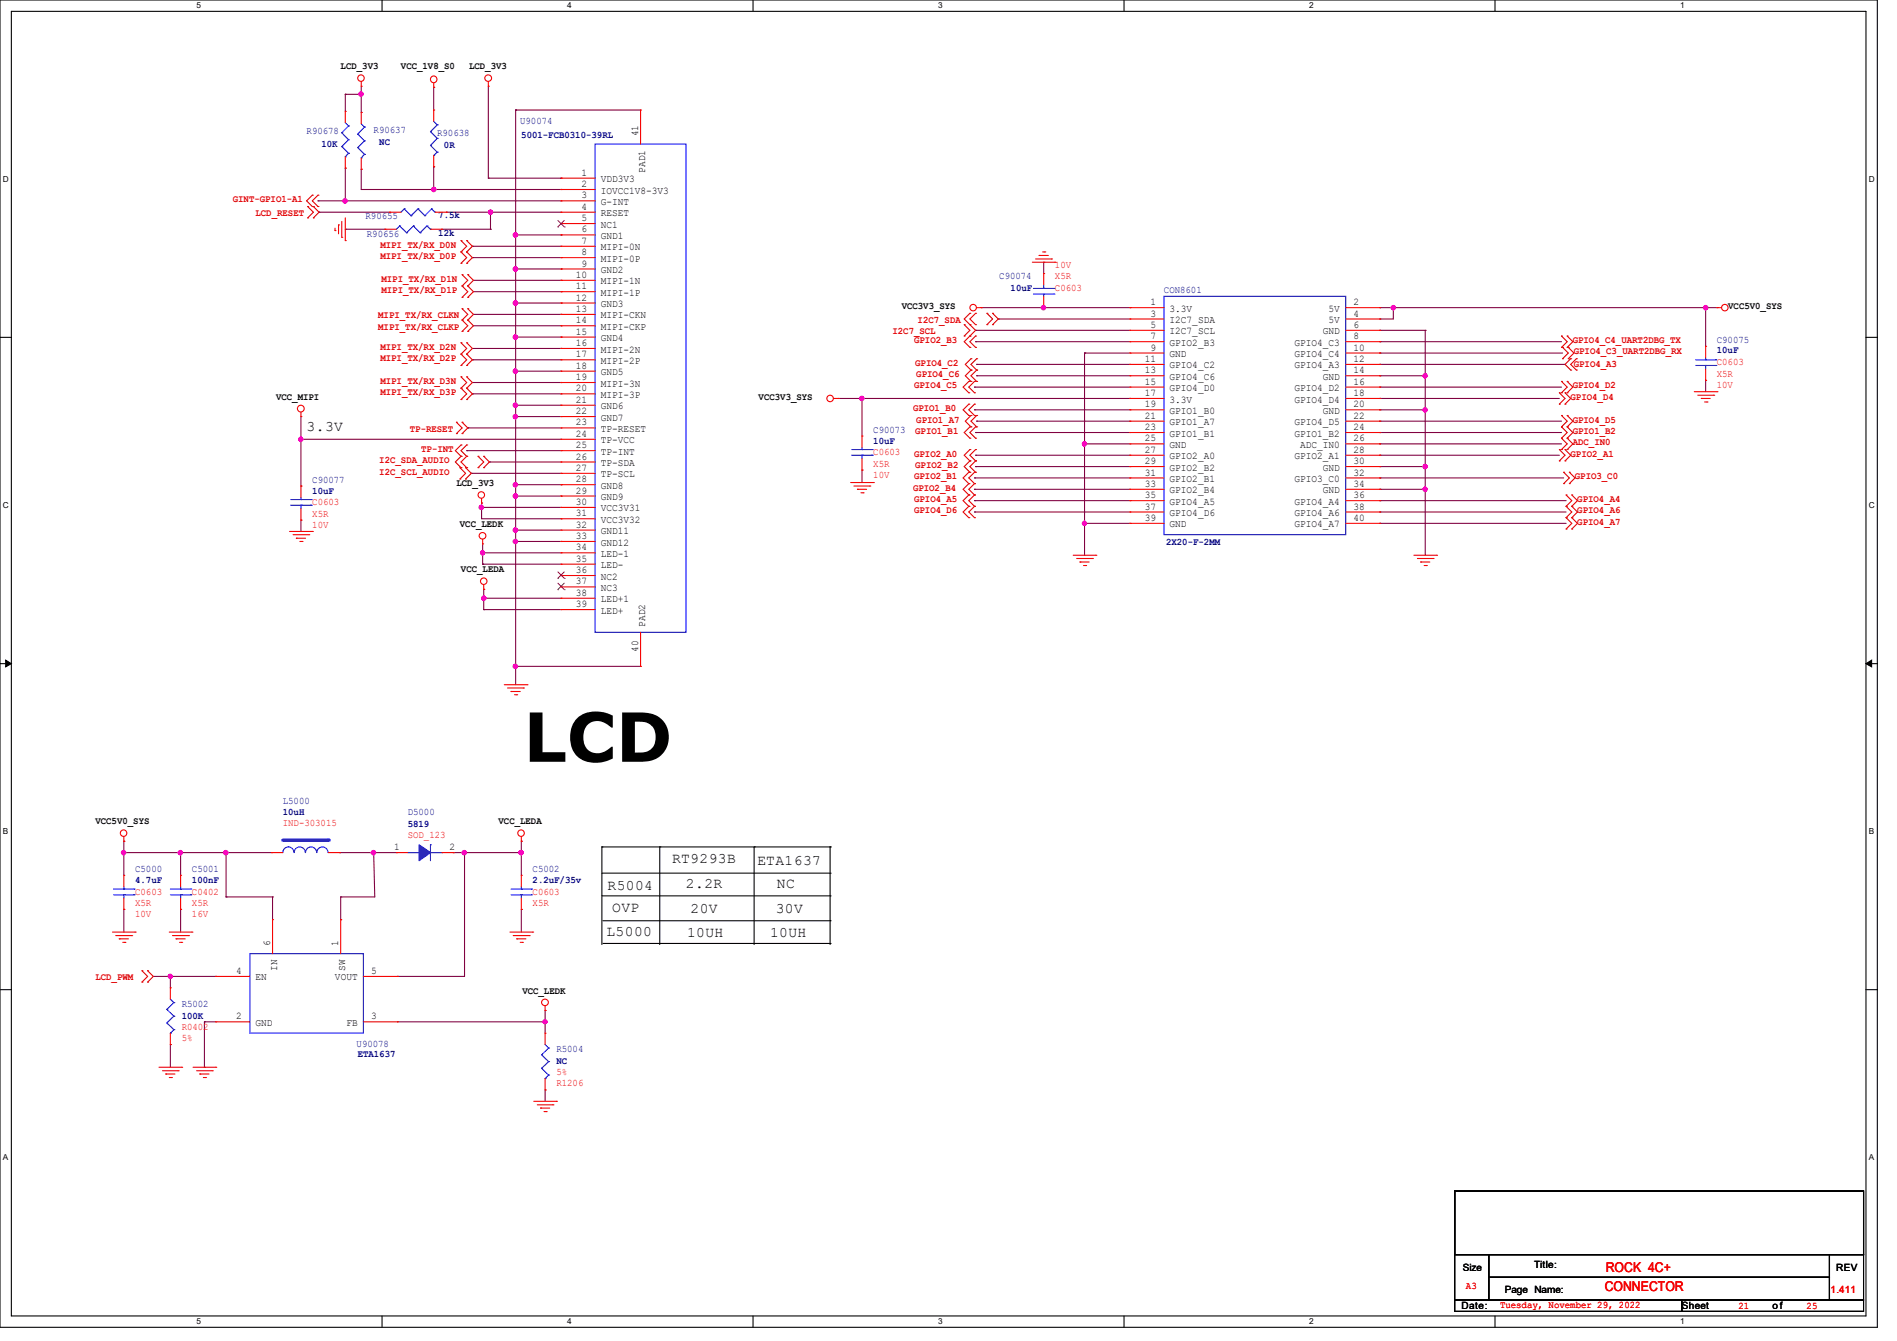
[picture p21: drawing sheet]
<svg xmlns="http://www.w3.org/2000/svg" width="297mm" height="210mm" viewBox="0 0 297 210" stroke-linecap="round" stroke-linejoin="round" font-family="sans-serif">
<defs><g id="words">
<text font-size="10.6" x="82" y="119.3">LCD</text>
<g font-size="2.3">
<text x="48" y="67.5">3.3V</text>
<text x="105.2" y="135.2">RT9293B</text>
<text x="118.6" y="135.4">ETA1637</text>
<text x="95.1" y="139.3">R5004</text>
<text x="95.8" y="142.9">OVP</text>
<text x="107.4" y="139.1">2.2R</text>
<text x="108.1" y="143">20V</text>
<text x="121.5" y="143">30V</text>
<text x="121.6" y="139.1">NC</text>
<text x="95" y="146.6">L5000</text>
<text x="107.6" y="146.8">10UH</text>
<text x="120.6" y="146.8">10UH</text>
</g>
<g font-size="2.1" fill="#f00">
<text x="251.2" y="202.1">CONNECTOR</text>
<text x="251.4" y="199.1">ROCK 4C+</text>
</g>
<g font-size="1.6">
<text x="53.3" y="10.9">LCD_3V3</text>
<text x="62.8" y="10.9">VCC_1V8_S0</text>
<text x="73.4" y="10.9">LCD_3V3</text>
<text x="99.9" y="21.4" transform="rotate(-90 99.9 21.4)">41</text>
<text x="91.1" y="27.5">1</text>
<text x="91.1" y="29.3">2</text>
<text x="94.1" y="28.5">VDD3V3</text>
<text x="101" y="27" transform="rotate(-90 101 27)">PAD1</text>
<text x="91.1" y="31.1">3</text>
<text x="91.1" y="32.9">4</text>
<text x="91.1" y="34.6">5</text>
<text x="94.1" y="30.3">IOVCC1V8-3V3</text>
<text x="94.1" y="32.1">G-INT</text>
<text x="94.1" y="33.9">RESET</text>
<text x="94.1" y="35.6">NC1</text>
<text x="91.1" y="36.4">6</text>
<text x="91.1" y="38.2">7</text>
<text x="91.1" y="40">8</text>
<text x="91.1" y="41.7">9</text>
<text x="94.1" y="37.4">GND1</text>
<text x="94.1" y="39.2">MIPI-0N</text>
<text x="94.1" y="41">MIPI-0P</text>
<text x="90.2" y="43.5">10</text>
<text x="90.2" y="45.3">11</text>
<text x="90.2" y="47.1">12</text>
<text x="94.1" y="42.8">GND2</text>
<text x="94.1" y="44.5">MIPI-1N</text>
<text x="94.1" y="46.3">MIPI-1P</text>
<text x="180.1" y="47.8">1</text>
<text x="211.9" y="47.8">2</text>
<text x="90.2" y="48.9">13</text>
<text x="90.2" y="50.6">14</text>
<text x="90.2" y="52.4">15</text>
<text x="94.1" y="48.1">GND3</text>
<text x="94.1" y="49.9">MIPI-CKN</text>
<text x="94.1" y="51.6">MIPI-CKP</text>
<text x="94.1" y="53.4">GND4</text>
<text x="141.2" y="48.4">VCC3V3_SYS</text>
<text x="180.1" y="49.6">3</text>
<text x="180.1" y="51.4">5</text>
<text x="180.1" y="53.1">7</text>
<text x="183.1" y="48.8">3.3V</text>
<text x="183.1" y="50.6">I2C7_SDA</text>
<text x="183.1" y="52.4">I2C7_SCL</text>
<text x="207.1" y="52.4">GND</text>
<text x="208" y="48.8">5V</text>
<text x="208" y="50.6">5V</text>
<text x="211.9" y="49.6">4</text>
<text x="211.9" y="51.4">6</text>
<text x="211.9" y="53.1">8</text>
<text x="270.6" y="48.4">VCC5V0_SYS</text>
<text x="90.2" y="54.2">16</text>
<text x="90.2" y="56">17</text>
<text x="90.2" y="57.7">18</text>
<text x="90.2" y="59.5">19</text>
<text x="94.1" y="55.2">MIPI-2N</text>
<text x="94.1" y="57">MIPI-2P</text>
<text x="94.1" y="58.8">GND5</text>
<text x="179.2" y="56.7">11</text>
<text x="179.2" y="58.5">13</text>
<text x="180.1" y="54.9">9</text>
<text x="183.1" y="54.1">GPIO2_B3</text>
<text x="183.1" y="55.9">GND</text>
<text x="183.1" y="57.7">GPIO4_C2</text>
<text x="183.1" y="59.5">GPIO4_C6</text>
<text x="202.7" y="54.1">GPIO4_C3</text>
<text x="202.7" y="55.9">GPIO4_C4</text>
<text x="202.7" y="57.7">GPIO4_A3</text>
<text x="207.1" y="59.5">GND</text>
<text x="211.9" y="54.9">10</text>
<text x="211.9" y="56.7">12</text>
<text x="211.9" y="58.5">14</text>
<text x="43.2" y="62.6">VCC_MIPI</text>
<text x="90.2" y="61.3">20</text>
<text x="90.2" y="63.1">21</text>
<text x="90.2" y="64.9">22</text>
<text x="94.1" y="60.5">MIPI-3N</text>
<text x="94.1" y="62.3">MIPI-3P</text>
<text x="94.1" y="64.1">GND6</text>
<text x="94.1" y="65.9">GND7</text>
<text x="118.8" y="62.6">VCC3V3_SYS</text>
<text x="179.2" y="60.2">15</text>
<text x="179.2" y="62">17</text>
<text x="179.2" y="63.8">19</text>
<text x="179.2" y="65.6">21</text>
<text x="183.1" y="61.3">GPIO4_D0</text>
<text x="183.1" y="63">3.3V</text>
<text x="183.1" y="64.8">GPIO1_B0</text>
<text x="202.7" y="61.3">GPIO4_D2</text>
<text x="202.7" y="63">GPIO4_D4</text>
<text x="207.1" y="64.8">GND</text>
<text x="211.9" y="60.2">16</text>
<text x="211.9" y="62">18</text>
<text x="211.9" y="63.8">20</text>
<text x="211.9" y="65.6">22</text>
<text x="90.2" y="66.6">23</text>
<text x="90.2" y="68.4">24</text>
<text x="90.2" y="70.2">25</text>
<text x="90.2" y="72">26</text>
<text x="94.1" y="67.6">TP-RESET</text>
<text x="94.1" y="69.4">TP-VCC</text>
<text x="94.1" y="71.2">TP-INT</text>
<text x="179.2" y="67.4">23</text>
<text x="179.2" y="69.1">25</text>
<text x="179.2" y="70.9">27</text>
<text x="183.1" y="66.6">GPIO1_A7</text>
<text x="183.1" y="68.4">GPIO1_B1</text>
<text x="183.1" y="70.1">GND</text>
<text x="183.1" y="71.9">GPIO2_A0</text>
<text x="202.7" y="66.6">GPIO4_D5</text>
<text x="202.7" y="68.4">GPIO1_B2</text>
<text x="202.7" y="71.9">GPIO2_A1</text>
<text x="203.6" y="70.1">ADC_IN0</text>
<text x="211.9" y="67.4">24</text>
<text x="211.9" y="69.1">26</text>
<text x="211.9" y="70.9">28</text>
<text x="71.5" y="76.1">LCD_3V3</text>
<text x="90.2" y="73.7">27</text>
<text x="90.2" y="75.5">28</text>
<text x="90.2" y="77.3">29</text>
<text x="94.1" y="73">TP-SDA</text>
<text x="94.1" y="74.8">TP-SCL</text>
<text x="94.1" y="76.5">GND8</text>
<text x="179.2" y="72.7">29</text>
<text x="179.2" y="74.5">31</text>
<text x="179.2" y="76.2">33</text>
<text x="183.1" y="73.7">GPIO2_B2</text>
<text x="183.1" y="75.5">GPIO2_B1</text>
<text x="183.1" y="77.3">GPIO2_B4</text>
<text x="202.7" y="75.5">GPIO3_C0</text>
<text x="207.1" y="73.7">GND</text>
<text x="207.1" y="77.3">GND</text>
<text x="211.9" y="72.7">30</text>
<text x="211.9" y="74.5">32</text>
<text x="211.9" y="76.2">34</text>
<text x="72" y="82.5">VCC_LEDK</text>
<text x="90.2" y="79.1">30</text>
<text x="90.2" y="80.9">31</text>
<text x="90.2" y="82.6">32</text>
<text x="94.1" y="78.3">GND9</text>
<text x="94.1" y="80.1">VCC3V31</text>
<text x="94.1" y="81.9">VCC3V32</text>
<text x="94.1" y="83.7">GND11</text>
<text x="179.2" y="78">35</text>
<text x="179.2" y="79.8">37</text>
<text x="179.2" y="81.6">39</text>
<text x="183.1" y="79">GPIO4_A5</text>
<text x="183.1" y="80.8">GPIO4_D6</text>
<text x="183.1" y="82.6">GND</text>
<text x="202.7" y="79">GPIO4_A4</text>
<text x="202.7" y="80.8">GPIO4_A6</text>
<text x="202.7" y="82.6">GPIO4_A7</text>
<text x="211.9" y="78">36</text>
<text x="211.9" y="79.8">38</text>
<text x="211.9" y="81.6">40</text>
<text x="72.2" y="89.6">VCC_LEDA</text>
<text x="90.2" y="84.4">33</text>
<text x="90.2" y="86.2">34</text>
<text x="90.2" y="88">35</text>
<text x="90.2" y="89.7">36</text>
<text x="94.1" y="85.4">GND12</text>
<text x="94.1" y="87.2">LED-1</text>
<text x="94.1" y="89">LED-</text>
<text x="90.2" y="91.5">37</text>
<text x="90.2" y="93.3">38</text>
<text x="90.2" y="95.1">39</text>
<text x="94.1" y="90.8">NC2</text>
<text x="94.1" y="92.5">NC3</text>
<text x="94.1" y="94.3">LED+1</text>
<text x="94.1" y="96.1">LED+</text>
<text x="101" y="98.1" transform="rotate(-90 101 98.1)">PAD2</text>
<text x="99.9" y="102" transform="rotate(-90 99.9 102)">40</text>
<text x="14.9" y="129.1">VCC5V0_SYS</text>
<text x="78.1" y="129.1">VCC_LEDA</text>
<text x="61.7" y="133.1">1</text>
<text x="70.4" y="133.1">2</text>
<text x="42.3" y="148.1" transform="rotate(-90 42.3 148.1)">6</text>
<text x="53" y="148.1" transform="rotate(-90 53 148.1)">1</text>
<text x="37" y="152.5">4</text>
<text x="40" y="153.5">EN</text>
<text x="43.4" y="152" transform="rotate(-90 43.4 152)">IN</text>
<text x="52.4" y="153.5">VOUT</text>
<text x="54.1" y="152" transform="rotate(-90 54.1 152)">SW</text>
<text x="58.1" y="152.5">5</text>
<text x="81.8" y="155.6">VCC_LEDK</text>
<text x="37" y="159.6">2</text>
<text x="40" y="160.7">GND</text>
<text x="54.2" y="160.7">FB</text>
<text x="58.1" y="159.6">3</text>
<text x="229" y="199">Size</text>
<text x="235.6" y="202.5">Page Name:</text>
<text x="240.2" y="198.6">Title:</text>
<text x="287.5" y="199">REV</text>
<text x="228.8" y="205">Date:</text>
<text x="263.3" y="205">Sheet</text>
<text x="277.5" y="205">o f</text>
</g>
<g font-size="1.6" fill="#000080">
<text x="48" y="21">R90678</text>
<text x="50.3" y="22.9">10K</text>
<text x="58.5" y="20.8">R90637</text>
<text x="59.4" y="22.8">NC</text>
<text x="68.4" y="21.3">R90638</text>
<text x="69.5" y="23.2">0R</text>
<text x="81.4" y="19.3">U90074</text>
<text x="81.6" y="21.5">5001-FCB0310-39RL</text>
<text x="57.2" y="34.3">R90655</text>
<text x="68.6" y="34.2">7.5k</text>
<text x="57.4" y="37.1">R90656</text>
<text x="68.6" y="37">12k</text>
<text x="156.5" y="43.7">C90074</text>
<text x="158.2" y="45.6">10uF</text>
<text x="182.2" y="45.8">CON8601</text>
<text x="268.8" y="53.7">C90075</text>
<text x="268.8" y="55.3">10uF</text>
<text x="136.7" y="67.7">C90073</text>
<text x="136.7" y="69.6">10uF</text>
<text x="48.9" y="75.6">C90077</text>
<text x="48.9" y="77.4">10uF</text>
<text x="182.6" y="85.4">2X20-F-2MM</text>
<text x="44.3" y="125.9">L5000</text>
<text x="44.3" y="127.7">10uH</text>
<text x="63.8" y="127.6">D5000</text>
<text x="63.8" y="129.5">5819</text>
<text x="21.2" y="136.5">C5000</text>
<text x="30.1" y="136.5">C5001</text>
<text x="83.4" y="136.5">C5002</text>
<text x="21.2" y="138.3">4.7uF</text>
<text x="30.1" y="138.3">100nF</text>
<text x="83.4" y="138.3">2.2uF/35v</text>
<text x="28.4" y="157.7">R5002</text>
<text x="28.4" y="159.5">100K</text>
<text x="55.8" y="163.9">U90078</text>
<text x="56" y="165.6">ETA1637</text>
<text x="87.1" y="164.8">R5004</text>
<text x="87.1" y="166.6">NC</text>
</g>
<g font-size="1.6" fill="#d50000">
<text x="36.4" y="31.7">GINT-GPIO1-A1</text>
<text x="40" y="33.8">LCD_RESET</text>
<text x="59.6" y="40.6">MIPI_TX/RX_D0P</text>
<text x="59.6" y="38.8">MIPI_TX/RX_D0N</text>
<text x="59.7" y="45.9">MIPI_TX/RX_D1P</text>
<text x="59.7" y="44.1">MIPI_TX/RX_D1N</text>
<text x="59.2" y="51.6">MIPI_TX/RX_CLKP</text>
<text x="59.2" y="49.8">MIPI_TX/RX_CLKN</text>
<text x="139.7" y="52.3">I2C7_SCL</text>
<text x="143.1" y="53.7">GPIO2_B3</text>
<text x="143.7" y="50.5">I2C7_SDA</text>
<text x="246.2" y="53.7">GPIO4_C4_UART2DBG_TX</text>
<text x="59.6" y="56.6">MIPI_TX/RX_D2P</text>
<text x="59.6" y="54.8">MIPI_TX/RX_D2N</text>
<text x="143.3" y="57.3">GPIO4_C2</text>
<text x="143.5" y="59.1">GPIO4_C6</text>
<text x="246.4" y="55.5">GPIO4_C3_UART2DBG_RX</text>
<text x="246.4" y="57.4">GPIO4_A3</text>
<text x="59.6" y="60.1">MIPI_TX/RX_D3N</text>
<text x="59.6" y="61.9">MIPI_TX/RX_D3P</text>
<text x="142.9" y="64.4">GPIO1_B0</text>
<text x="143.1" y="60.8">GPIO4_C5</text>
<text x="245.9" y="62.6">GPIO4_D4</text>
<text x="246.2" y="60.8">GPIO4_D2</text>
<text x="64.2" y="67.6">TP-RESET</text>
<text x="66" y="70.8">TP-INT</text>
<text x="143.1" y="71.5">GPIO2_A0</text>
<text x="143.3" y="67.9">GPIO1_B1</text>
<text x="143.5" y="66.2">GPIO1_A7</text>
<text x="245.9" y="71.5">GPIO2_A1</text>
<text x="246.2" y="66.2">GPIO4_D5</text>
<text x="246.2" y="67.9">GPIO1_B2</text>
<text x="246.2" y="69.7">ADC_IN0</text>
<text x="59.4" y="74.3">I2C_SCL_AUDIO</text>
<text x="59.4" y="72.6">I2C_SDA_AUDIO</text>
<text x="142.9" y="76.8">GPIO2_B4</text>
<text x="143.1" y="75.1">GPIO2_B1</text>
<text x="143.3" y="73.3">GPIO2_B2</text>
<text x="246.6" y="75.1">GPIO3_C0</text>
<text x="143.1" y="78.6">GPIO4_A5</text>
<text x="143.1" y="80.4">GPIO4_D6</text>
<text x="247" y="78.6">GPIO4_A4</text>
<text x="247" y="80.4">GPIO4_A6</text>
<text x="247" y="82.2">GPIO4_A7</text>
<text x="14.9" y="153.5">LCD_PWM</text>
</g>
<g font-size="1.6" fill="#f00">
<text x="165.2" y="42">10V</text>
<text x="165.2" y="45.5">C0603</text>
<text x="165.2" y="43.7">X5R</text>
<text x="268.8" y="57.2">C0603</text>
<text x="268.8" y="59">X5R</text>
<text x="268.8" y="60.8">10V</text>
<text x="136.7" y="71.3">C0603</text>
<text x="136.7" y="73.1">X5R</text>
<text x="136.7" y="74.8">10V</text>
<text x="48.9" y="79.1">C0603</text>
<text x="48.9" y="80.9">X5R</text>
<text x="48.9" y="82.7">10V</text>
<text x="44.3" y="129.4">IND-303015</text>
<text x="63.8" y="131.2">SOD_123</text>
<text x="21.2" y="140.1">C0603</text>
<text x="21.2" y="141.9">X5R</text>
<text x="21.2" y="143.6">10V</text>
<text x="30.1" y="140.1">C0402</text>
<text x="30.1" y="141.9">X5R</text>
<text x="30.1" y="143.6">16V</text>
<text x="83.4" y="140.1">C0603</text>
<text x="83.4" y="141.9">X5R</text>
<text x="28.4" y="161.2">R0402</text>
<text x="28.4" y="163">5%</text>
<text x="87.1" y="170.1">R1206</text>
<text x="87.1" y="168.4">5%</text>
<text x="229.5" y="201.8">A3</text>
<text x="286.6" y="202.5">1.411</text>
<text x="234.8" y="204.8">Tuesday, November 29, 2022</text>
<text x="272.2" y="205">21</text>
<text x="282.8" y="205">25</text>
</g>
<g font-size="1.3">
<text x="30.8" y="1.3">5</text>
<text x="88.8" y="1.3">4</text>
<text x="146.9" y="1.3">3</text>
<text x="205" y="1.3">2</text>
<text x="263.1" y="1.3">1</text>
<text x=".5" y="28.4">D</text>
<text x="292.6" y="28.4">D</text>
<text x=".5" y="79.5">C</text>
<text x="292.6" y="79.5">C</text>
<text x=".5" y="130.6">B</text>
<text x="292.6" y="130.6">B</text>
<text x=".5" y="181.7">A</text>
<text x="292.6" y="181.7">A</text>
<text x="30.8" y="207.4">5</text>
<text x="88.8" y="207.4">4</text>
<text x="146.9" y="207.4">3</text>
<text x="205" y="207.4">2</text>
<text x="263.1" y="207.4">1</text>
</g>
</g></defs>
<path d="M0 0h293.9v207.9h-293.9zM1.8 1.8h290.3v204.3h-290.3z" fill="none" stroke="#000" stroke-width=".17"/>
<g fill="#fff">
<path d="M30.8 .2h.7v1.4h-.7z"/>
<path d="M30.8 206.2h.7v1.4h-.7z"/>
</g>
<path d="M59.8 0v1.8M59.8 206.1v1.8" fill="none" stroke="#000" stroke-width=".17"/>
<g fill="#fff">
<path d="M88.8 .2h.7v1.4h-.7z"/>
<path d="M88.8 206.2h.7v1.4h-.7z"/>
</g>
<path d="M117.9 0v1.8M117.9 206.1v1.8" fill="none" stroke="#000" stroke-width=".17"/>
<g fill="#fff">
<path d="M146.9 .2h.7v1.4h-.7z"/>
<path d="M146.9 206.2h.7v1.4h-.7z"/>
</g>
<path d="M176 0v1.8M176 206.1v1.8" fill="none" stroke="#000" stroke-width=".17"/>
<g fill="#fff">
<path d="M205 .2h.7v1.4h-.7z"/>
<path d="M205 206.2h.7v1.4h-.7z"/>
</g>
<path d="M234.1 0v1.8M234.1 206.1v1.8" fill="none" stroke="#000" stroke-width=".17"/>
<g fill="#fff">
<path d="M263.1 .2h.6v1.4h-.6z"/>
<path d="M263.1 206.2h.6v1.4h-.6z"/>
<path d="M.5 27.3h.9v1.4h-.9z"/>
<path d="M292.6 27.3h.9v1.4h-.9z"/>
<path d="M.5 78.4h.9v1.4h-.9z"/>
<path d="M292.6 78.4h.9v1.4h-.9z"/>
</g>
<path d="M0 52.8h1.8M292.1 52.8h1.8" fill="none" stroke="#000" stroke-width=".17"/>
<g fill="#fff">
<path d="M.5 129.5h.8v1.4h-.8z"/>
<path d="M292.6 129.5h.8v1.4h-.8z"/>
</g>
<path d="M0 103.9h1.8M292.1 103.9h1.8" fill="none" stroke="#000" stroke-width=".17"/>
<path d="M.9 103.4l.9 .5-.9 .5zM292.1 103.9l.9-.5v1z" fill="#000" stroke="#000" stroke-width=".16"/>
<g fill="#fff">
<path d="M.5 180.5h.8v1.4h-.8z"/>
<path d="M292.6 180.5h.8v1.4h-.8z"/>
</g>
<g fill="none" stroke="#000" stroke-width=".17">
<path d="M94.2 132.6h.1M94.2 132.6h35.8M94.2 132.6v15.3M94.2 136.7h35.8M103.3 132.6h.1M103.3 132.6v15.3M118.1 132.6h.1M118.1 132.6v15.3M130 132.6h.1M130 136.7h.1M130 132.6v15.3M0 155h1.8"/>
<path d="M94.2 140.3h35.8M94.4 144.2h35.6M94.4 147.7h35.6M130 140.3h.1M130 144.2h.1M130 147.7h.1M292.1 155h1.8M227.8 186.5h64v10h-64zM227.8 196.5h5.3v7.1h-5.3zM233.1 196.5h53.3v3.5h-53.3zM286.4 196.5h5.4v7.1h-5.4zM227.8 203.6h35.5v1.8h-35.5z"/>
<path d="M233.1 200h53.3v3.6h-53.3zM263.3 203.6h28.5v1.8h-28.5z"/>
</g>
<g fill="none" stroke="#800040" stroke-width=".17">
<path d="M54.1 14.8h.1M54.1 14.8v2.6M54.1 14.8h2.5M56.6 14.8h.1M56.6 17.6h.1M56.6 13.5v4.1M67.9 13.7h.1M67.9 13.7v3.5M76.5 13.5v14.4M80.7 17.2h.1M80.7 17.2h19.6M80.7 17.2v90"/>
<path d="M49.8 31.5h.1M49.8 31.5h38M50 33.2h.1M50 33.2h11M54.1 35.9h.1M54.1 31.5h.1M54.1 26.3h.1M54.1 35.9h6.2M54.1 26.3v5.2M56.6 26.5h.1M56.6 26.5v3.2h31.2M67.9 29.7h.1"/>
<path d="M67.9 26.1h.1M67.9 26.1v3.6M69.2 35.9h7.6M69.9 33.2h.1M69.9 33.2h17.9M74 38.6h.1M74 38.6h13.8M76.5 27.9h.1M76.5 27.9h11.3M76.8 35.9h.1M76.8 33.2h.1M76.8 33.2v2.7"/>
<path d="M80.7 36.8h.1M80.7 36.8h7.1M87.8 27.9h.1M87.8 36.8h.1M87.8 29.7h.1M74 40.3h.1M74 56.3h.1M74 40.3h13.8M74 56.3h13.8M74 54.6h13.8M74 59.9h13.8M74.1 49.2h13.7"/>
<path d="M74.1 51h13.7M74.1 45.7h13.7M74.1 43.9h13.7M80.7 58.1h.1M80.7 52.8h.1M80.7 47.5h.1M80.7 42.1h.1M80.7 58.1h7.1M80.7 52.8h7.1M80.7 47.5h7.1M80.7 42.1h7.1M87.8 49.2h.1"/>
<path d="M87.8 51h.1M87.8 45.7h.1M87.8 43.9h.1M87.8 54.6h.1M87.8 59.9h.1M87.8 52.8h.1M87.8 47.5h.1M87.8 42.1h.1M152.7 53.5h.1M152.7 51.7h.1M152.7 51.7h24.2M152.7 53.5h24.2"/>
<path d="M152.9 58.8h.1M152.9 57.1h.1M152.9 58.8h24M152.9 57.1h24M153.6 48.2h.1M153.6 48.2h23.3M156.3 50h.1M156.3 50h20.6M163.4 41.1h.1M163.4 41.1v1.7M169.8 55.3h.1M169.8 55.3h7.1"/>
<path d="M169.8 55.3v31.7M176.9 48.2h.1M216 51.7h.1M216 58.8h.1M216 53.5h.1M216 55.3h.1M216 57.1h.1M216 48.2h.1M216 50h.1M216 55.3h28.6M216 58.8h7.1M216 51.7h7.1"/>
<path d="M216 53.5h28.5M216 57.1h29M216 48.2h52.8M218.1 48.2h.1M218.1 48.2v1.8h-2.1M223.1 51.7h.1M223.1 58.8h.1M223.1 51.7v35.3M267 59.6h.1M267 48.2h.1M267 48.2v6M267 59.6v1.7"/>
<path d="M47.1 68.8h.1M47.1 76.1h.1M47.1 65.2v10.9M47.1 68.8h40.7M73.1 70.6h.1M73.1 70.6h14.7M73.2 67h.1M73.2 67h14.6M73.8 74.1h.1M73.8 74.1h14M74 61.7h.1M74 61.7h13.8"/>
<path d="M75.4 79.5h.1M75.4 78.8h.1M75.4 79.5h12.4M75.4 78.8v2.4h12.4M76.6 72.3h.1M76.6 72.3h11.2M80.7 75.9h.1M80.7 77.7h.1M80.7 63.5h.1M80.7 65.2h.1M80.7 75.9h7.1M80.7 77.7h7.1"/>
<path d="M80.7 63.5h7.1M80.7 65.2h7.1M87.8 75.9h.1M87.8 77.7h.1M131.2 62.4h45.7M135 73.6h.1M135 62.4h.1M135 62.4v5.9M135 73.6v2M152.6 60.6h.1M152.6 64.2h.1M152.6 74.8h.1"/>
<path d="M152.6 76.6h.1M152.6 78.4h.1M152.6 60.6h24.3M152.6 64.2h24.3M152.6 74.8h24.3M152.6 76.6h24.3M152.6 78.4h24.3M152.7 67.7h.1M152.7 71.3h.1M152.7 73.1h.1M152.7 67.7h24.2M152.7 71.3h24.2"/>
<path d="M152.7 73.1h24.2M152.9 66h.1M152.9 66h24M169.8 69.5h.1M169.8 69.5h7.1M176.9 62.4h.1M216 76.6h.1M216 73.1h.1M216 64.2h.1M216 60.6h.1M216 62.4h.1M216 66h.1"/>
<path d="M216 67.7h.1M216 69.5h.1M216 71.3h.1M216 74.8h.1M216 78.4h.1M216 69.5h28.5M216 60.6h28.5M216 64.2h7.1M216 66h28.5M216 67.7h28.5M216 71.3h28.1M216 73.1h7.1"/>
<path d="M216 74.8h28.8M216 76.6h7.1M216 62.4h28.1M216 78.4h29.2M223.1 76.6h.1M223.1 73.1h.1M223.1 64.2h.1M47.1 81.4h.1M47.1 81.4v1.8M75.6 86.6h.1M75.6 88.3h.1M75.6 85.2v3.1"/>
<path d="M75.6 86.6h12.2M75.6 88.3h12.2M75.7 92.3h.1M75.7 95.5h.1M75.7 93.7h.1M75.7 92.3v3.2M75.7 93.7h12.1M75.7 95.5h12.1M80.7 83h.1M80.7 84.8h.1M80.7 83h7.1M80.7 84.8h7.1"/>
<path d="M87.8 81.2h.1M87.8 84.8h.1M152.6 80.2h.1M152.6 80.2h24.3M169.8 82h.1M169.8 82h7.1M216 80.2h.1M216 82h.1M216 82h29.2M216 80.2h29.2M80.7 104.4h.1M80.7 104.4h19.6"/>
<path d="M19.4 133.5h.1M19.4 131.7h.1M19.4 131.7v5.4M19.4 133.5h23.1M28.3 133.5h.1M28.3 133.5v3.6M35.4 133.5h.1M35.4 133.5v7M53.2 133.5h.1M53.2 133.5h8.9M58.5 133.5h.1M58.5 133.5l.2 7h-5.4"/>
<path d="M71 133.5h.1M71 133.5h10.6M72.7 133.5h.1M72.7 133.5v19.4h-10.5M81.6 133.5h.1M81.6 131.7h.1M81.6 131.7v5.4M19.4 142.4h.1M19.4 142.4v3.6M24 152.9h9.8M26.7 152.9h.1M26.7 152.9v1.8"/>
<path d="M28.3 142.4h.1M28.3 142.4v3.6M33.8 152.9h.1M35.4 140.5h.1M35.4 140.5h7.3M42.7 140.5h.1M42.7 140.5v3.5M53.3 140.5h.1M53.3 144h.1M53.3 140.5v3.5M62.2 152.9h.1M81.6 142.4h.1"/>
<path d="M81.6 142.4v3.6M85.3 158.2h.1M85.3 158.2v3.6M26.7 163.6h.1M26.7 163.6v3.5M32 167.1h.1M32 160h.1M32 160h1.8M32 160v7.1M62.2 160h23.1M85.3 160h.1M85.3 170.7h.1"/>
<path d="M85.3 170.7v1.8"/>
</g>
<g fill="#f0f" stroke="#f0f" stroke-width=".17">
<circle cx="169.8" cy="82" r=".33"/>
<circle cx="169.8" cy="69.5" r=".33"/>
<circle cx="223.1" cy="58.8" r=".33"/>
<circle cx="223.1" cy="76.6" r=".33"/>
<circle cx="223.1" cy="73.1" r=".33"/>
<circle cx="223.1" cy="64.2" r=".33"/>
<circle cx="80.7" cy="36.8" r=".34"/>
<circle cx="80.7" cy="104.4" r=".34"/>
<circle cx="80.7" cy="84.8" r=".34"/>
<circle cx="80.7" cy="83" r=".34"/>
<circle cx="80.7" cy="77.7" r=".34"/>
<circle cx="80.7" cy="63.5" r=".34"/>
<circle cx="80.7" cy="58.1" r=".34"/>
<circle cx="80.7" cy="52.8" r=".34"/>
<circle cx="80.7" cy="47.5" r=".34"/>
<circle cx="80.7" cy="42.1" r=".34"/>
<circle cx="28.2" cy="133.5" r=".34"/>
<circle cx="19.3" cy="133.5" r=".34"/>
<circle cx="85.3" cy="160" r=".32"/>
<circle cx="58.5" cy="133.5" r=".34"/>
<circle cx="81.6" cy="133.5" r=".34"/>
<circle cx="72.7" cy="133.5" r=".34"/>
<circle cx="35.3" cy="133.5" r=".34"/>
<circle cx="26.6" cy="152.9" r=".32"/>
<circle cx="218.1" cy="48.2" r=".34"/>
<circle cx="76.8" cy="33.2" r=".34"/>
<circle cx="54" cy="31.5" r=".34"/>
<circle cx="267" cy="48.2" r=".34"/>
<circle cx="163.4" cy="48.2" r=".34"/>
<circle cx="134.9" cy="62.4" r=".34"/>
<circle cx="56.5" cy="14.7" r=".34"/>
<circle cx="67.9" cy="29.7" r=".34"/>
<circle cx="47.1" cy="68.8" r=".33"/>
<circle cx="75.4" cy="79.5" r=".34"/>
<circle cx="80.7" cy="65.2" r=".34"/>
<circle cx="80.7" cy="75.9" r=".34"/>
<circle cx="75.7" cy="93.7" r=".34"/>
<circle cx="75.5" cy="86.6" r=".33"/>
</g>
<g fill="none" stroke="#f00" stroke-width=".17">
<path d="M56.6 13.5h.1M56.6 12.8v.7M67.9 13.7h.1M67.9 17.2h.1M67.9 13v.7M67.9 17.2v1.8M76.5 13.5h.1M76.5 12.8v.7M52.5 36.1h.1M52.5 35.7v.4M53 35.2h.1M53 35.2v1.4"/>
<path d="M53.5 37.2h.1M53.5 34.7v2.5M54.1 37.7h.1M54.1 34.1v3.6M61 33.2h.1M61 33.2h1.8M67.9 26.1h.1M67.9 24.3v1.8M68.1 33.2h1.8M69.9 33.2h.1M163.2 39.5h.4M163.6 39.5h.1"/>
<path d="M152.9 48.2h.7M153.6 48.2h.1M161.6 41.1h3.6M162.1 40.6h2.5M162.7 40h.1M162.7 40h1.4M163.4 48.2h.1M163.4 42.8h.1M163.4 42.8v1.8M163.4 46.4v1.8M164.6 40.6h.1M165.2 41.1h.1"/>
<path d="M176.9 48.2h.1M176.9 50h.1M176.9 51.7h.1M176.9 53.5h.1M176.9 55.3h.1M176.9 57.1h.1M176.9 58.8h.1M176.9 48.2h5.3M176.9 50h5.3M176.9 51.7h5.3M176.9 53.5h5.3M176.9 55.3h5.3"/>
<path d="M176.9 57.1h5.3M176.9 58.8h5.3M210.7 48.2h5.3M210.7 50h5.3M210.7 51.7h5.3M210.7 53.5h5.3M210.7 55.3h5.3M210.7 57.1h5.3M210.7 58.8h5.3M216 48.2h.1M216 50h.1M216 51.7h.1"/>
<path d="M216 53.5h.1M216 55.3h.1M216 57.1h.1M216 58.8h.1M268.8 48.2h.1M268.8 48.2h.7M47.1 65.2h.1M47.1 64.6v.6M75.4 78.8h.1M75.4 78.1v.7M130.5 62.4h.7M131.2 62.4h.1"/>
<path d="M133.2 75.6h3.5M133.7 76.1h2.5M134.2 76.6h.1M134.2 76.6h1.5M134.8 77.2h.3M135 68.3h.1M135 73.6h.1M135 68.3v1.8M135 71.8v1.8M135.1 77.2h.1M136.2 76.1h.1M136.7 75.6h.1"/>
<path d="M176.9 60.6h.1M176.9 62.4h.1M176.9 64.2h.1M176.9 66h.1M176.9 67.7h.1M176.9 69.5h.1M176.9 71.3h.1M176.9 73.1h.1M176.9 74.8h.1M176.9 76.6h.1M176.9 78.4h.1M176.9 76.6h5.3"/>
<path d="M176.9 62.4h5.3M176.9 60.6h5.3M176.9 64.2h5.3M176.9 66h5.3M176.9 67.7h5.3M176.9 69.5h5.3M176.9 71.3h5.3M176.9 73.1h5.3M176.9 74.8h5.3M176.9 78.4h5.3M210.7 76.6h5.3M210.7 62.4h5.3"/>
<path d="M210.7 60.6h5.3M210.7 64.2h5.3M210.7 66h5.3M210.7 67.7h5.3M210.7 69.5h5.3M210.7 71.3h5.3M210.7 73.1h5.3M210.7 74.8h5.3M210.7 78.4h5.3M216 60.6h.1M216 62.4h.1M216 64.2h.1"/>
<path d="M216 66h.1M216 67.7h.1M216 69.5h.1M216 71.3h.1M216 73.1h.1M216 74.8h.1M216 76.6h.1M216 78.4h.1M265.3 61.3h3.5M265.8 61.9h2.5M266.4 62.4h.1M266.4 62.4h1.4"/>
<path d="M266.9 62.9h.4M267.3 62.9h.1M268.3 61.9h.1M268.8 61.3h.1M45.3 83.2h3.6M45.9 83.7h2.4M46.4 84.3h.1M46.4 84.3h1.4M46.9 84.8h.4M47.3 84.8h.1M48.3 83.7h.1M48.9 83.2h.1"/>
<path d="M75.6 85.2h.1M75.6 84.5v.7M75.7 92.3h.1M75.7 91.6v.7M168 87h3.6M168.6 87.5h2.4M169.1 88h.1M169.1 88h1.4M169.6 88.6h.4M170 88.6h.1M171 87.5h.1M171.6 87h.1"/>
<path d="M176.9 80.2h.1M176.9 82h.1M176.9 80.2h5.3M176.9 82h5.3M210.7 80.2h5.3M210.7 82h5.3M216 80.2h.1M216 82h.1M221.4 87h3.5M221.9 87.5h2.5M222.4 88h.1M222.4 88h1.5"/>
<path d="M223 88.6h.3M223.3 88.6h.1M224.4 87.5h.1M224.9 87h.1M79 107.2h3.5M79.5 107.7h2.5M80 108.3h.1M80 108.3h1.4M80.6 108.8h.3M80.9 108.8h.1M82 107.7h.1M82.5 107.2h.1"/>
<path d="M19.4 131.7h.1M19.4 131v.7M81.6 131.7h.1M81.6 131v.7M17.6 146h3.6M18.1 146.5h2.5M18.7 147h.1M18.7 147h1.4M19.2 147.6h.4M19.6 147.6h.1M20.6 146.5h.1M21.2 146h.1"/>
<path d="M26.5 146h3.6M27 146.5h2.5M27.6 147h.1M27.6 147h1.4M28.1 147.6h.3M28.4 147.6h.1M29.5 146.5h.1M30.1 146h.1M33.8 152.9h.1M33.8 152.9h5.3M42.7 144h.1M42.7 144v5.4"/>
<path d="M53.3 144h.1M53.3 144v5.4M56.9 152.9h5.3M62.2 152.9h.1M79.8 146h3.6M80.3 146.5h2.5M80.9 147h.1M80.9 147h1.4M81.4 147.6h.4M81.8 147.6h.1M82.8 146.5h.1M83.4 146h.1"/>
<path d="M85.3 158.2h.1M85.3 157.5v.7M24.9 167.1h3.5M25.4 167.7h2.5M26 168.2h.1M26 168.2h1.4M26.5 168.7h.3M26.8 168.7h.1M27.9 167.7h.1M28.4 167.1h.1M30.2 167.1h3.6M30.8 167.7h2.4"/>
<path d="M31.3 168.2h.1M31.3 168.2h1.4M31.8 168.7h.4M32.2 168.7h.1M33.2 167.7h.1M33.8 167.1h.1M33.8 160h.1M33.8 160h5.3M56.9 160h5.3M62.2 160h.1M83.6 172.5h3.5M84.1 173h2.5"/>
<path d="M84.6 173.5h.1M84.6 173.5h1.5M85.2 174.1h.3M85.3 161.8h.1M85.3 170.7h.1M85.3 161.8v1.8M85.3 168.9v1.8M85.5 174.1h.1M86.6 173h.1M87.1 172.5h.1"/>
<circle cx="56.5" cy="12.2" r=".51"/>
<circle cx="67.9" cy="12.4" r=".52"/>
<circle cx="76.4" cy="12.2" r=".52"/>
<circle cx="152.4" cy="48.2" r=".51"/>
<circle cx="270" cy="48.2" r=".51"/>
<circle cx="47.1" cy="64" r=".53"/>
<circle cx="75.4" cy="77.5" r=".51"/>
<circle cx="130" cy="62.4" r=".51"/>
<circle cx="75.6" cy="83.9" r=".52"/>
<circle cx="75.7" cy="91" r=".51"/>
<circle cx="19.3" cy="130.5" r=".51"/>
<circle cx="81.6" cy="130.5" r=".51"/>
<circle cx="85.3" cy="157" r=".52"/>
</g>
<g fill="none" stroke="#d50000" stroke-width=".17">
<path d="M48.2 34.1h.1M48.2 32.3h.1M48.2 32.3l.9 .9-.9 .9M48.9 30.6h.1M48.9 32.3h.1M48.9 30.6l-.9 .9 .9 .8M49.1 32.3h.1M49.1 34.1h.1M49.1 32.3l.9 .9-.9 .9M49.8 30.6h.1M49.8 32.3h.1M49.8 30.6l-.9 .9 .9 .8"/>
<path d="M72.2 39.5h.1M72.2 37.7h.1M72.2 39.5l.9 .8-.9 .9M72.2 37.7l.9 .9-.9 .9M73.1 39.5h.1M73.1 37.7h.1M73.1 39.5l.9 .8-.9 .9M73.1 37.7l.9 .9-.9 .9M72.2 59h.1M72.2 57.2h.1M72.2 55.5h.1M72.2 53.7h.1"/>
<path d="M72.2 41.2h.1M72.2 59l.9 .9-.9 .9M72.2 55.5l.9 .8-.9 .9M72.2 53.7l.9 .9-.9 .9M72.3 51.9h.1M72.3 50.1h.1M72.3 48.3h.1M72.3 46.6h.1M72.3 44.8h.1M72.3 43h.1M72.3 50.1l.9 .9-.9 .9M72.3 48.3l.9 .9-.9 .9"/>
<path d="M72.3 44.8l.9 .9-.9 .9M72.3 43l.9 .9-.9 .9M73.1 59h.1M73.1 55.5h.1M73.1 57.2h.1M73.1 53.7h.1M73.1 41.2h.1M73.1 59l.9 .9-.9 .9M73.1 55.5l.9 .8-.9 .9M73.1 53.7l.9 .9-.9 .9M73.2 50.1h.1M73.2 51.9h.1"/>
<path d="M73.2 48.3h.1M73.2 44.8h.1M73.2 46.6h.1M73.2 43h.1M73.2 50.1l.9 .9-.9 .9M73.2 48.3l.9 .9-.9 .9M73.2 44.8l.9 .9-.9 .9M73.2 43l.9 .9-.9 .9M151 52.6h.1M151 50.8h.1M151 50.8l.8 .9-.8 .9M151.7 59.7h.1"/>
<path d="M151.7 59.7l-.9 .9 .9 .9M151.8 54.4h.1M151.8 52.6h.1M151.8 50.8h.1M151.8 49.1h.1M151.8 49.1l-.8 .9 1.7 1.7-1.7 1.8 .8 .9M152 58h.1M152 56.2h.1M152 59.7h.1M152 56.2l-.9 .9 .9 .9M152 58l-.9 .8 .9 .9M152.6 59.7h.1"/>
<path d="M152.6 59.7l-.9 .9 .9 .9M152.7 54.4h.1M152.7 52.6h.1M152.7 50.8h.1M152.7 49.1h.1M152.7 52.6l-.9 .9 .9 .9M152.7 49.1l-.9 .9 .9 .8M152.9 58h.1M152.9 56.2h.1M152.9 59.7h.1M152.9 56.2l-.9 .9 .9 .9M152.9 58l-.9 .8 .9 .9"/>
<path d="M154.5 50.8h.1M154.5 49.1h.1M154.5 49.1l.9 .9-.9 .8M155.4 49.1h.1M155.4 50.8h.1M155.4 49.1l.9 .9-.9 .8M244.5 54.4h.1M244.5 52.6h.1M244.5 59.7h.1M244.5 52.6l.9 .9-.9 .9M244.5 59.7l.9 .9-.9 .9M244.6 56.2h.1"/>
<path d="M244.6 54.4h.1M244.6 54.4l.9 .9-.9 .9M245.4 54.4h.1M245.4 52.6h.1M245.4 59.7h.1M245.4 52.6l.9 .9-.9 .9M245.4 59.7l.9 .9-.9 .9M245.5 56.2h.1M245.5 54.4h.1M245.5 54.4l.9 .9-.9 .9M245.9 56.2h.1M245.9 58h.1"/>
<path d="M245.9 56.2l-.9 .9 .9 .9M246.8 58h.1M246.8 56.2h.1M246.8 56.2l-.9 .9 .9 .9M71.5 67.9h.1M71.5 66.1h.1M71.5 66.1l.8 .9-.8 .9M72 75h.1M72 73.2h.1M72 73.2l.9 .9-.9 .9M72.2 71.5h.1M72.2 69.7h.1"/>
<path d="M72.2 60.8h.1M72.2 62.6h.1M72.2 73.2h.1M72.2 69.7l-.9 .9 .9 .9M72.2 60.8l.9 .9-.9 .9M72.2 71.5l-.9 .8 .9 .9M72.3 66.1h.1M72.3 67.9h.1M72.3 66.1l.9 .9-.9 .9M72.9 73.2h.1M72.9 75h.1M72.9 73.2l.9 .9-.9 .9"/>
<path d="M73.1 71.5h.1M73.1 69.7h.1M73.1 60.8h.1M73.1 62.6h.1M73.1 73.2h.1M73.1 69.7l-.9 .9 .9 .9M73.1 60.8l.9 .9-.9 .9M73.1 71.5l-.9 .8 .9 .9M74.8 73.2h.1M74.8 71.5h.1M74.8 71.5l.9 .8-.9 .9M75.7 71.5h.1"/>
<path d="M75.7 73.2h.1M75.7 71.5l.9 .8-.9 .9M151.7 61.5h.1M151.7 65.1h.1M151.7 63.3h.1M151.7 75.7h.1M151.7 74h.1M151.7 77.5h.1M151.7 79.3h.1M151.7 63.3l-.9 .9 .9 .9M151.7 74l-.9 .8 .9 .9M151.7 75.7l-.9 .9 .9 .9"/>
<path d="M151.7 77.5l-.9 .9 .9 .9M151.7 79.3l-.9 .9 .9 .9M151.8 68.6h.1M151.8 66.8h.1M151.8 72.2h.1M151.8 70.4h.1M151.8 74h.1M151.8 66.8l-.8 .9 .8 .9M151.8 70.4l-.8 .9 .8 .9M151.8 72.2l-.8 .9 .8 .9M152 66.8h.1M152 65.1h.1"/>
<path d="M152 65.1l-.9 .9 .9 .8M152.6 61.5h.1M152.6 65.1h.1M152.6 63.3h.1M152.6 75.7h.1M152.6 74h.1M152.6 77.5h.1M152.6 79.3h.1M152.6 63.3l-.9 .9 .9 .9M152.6 74l-.9 .8 .9 .9M152.6 75.7l-.9 .9 .9 .9M152.6 77.5l-.9 .9 .9 .9"/>
<path d="M152.6 79.3l-.9 .9 .9 .9M152.7 68.6h.1M152.7 66.8h.1M152.7 72.2h.1M152.7 70.4h.1M152.7 74h.1M152.7 66.8l-.9 .9 .9 .9M152.7 70.4l-.9 .9 .9 .9M152.7 72.2l-.9 .9 .9 .9M152.9 66.8h.1M152.9 65.1h.1M152.9 65.1l-.9 .9 .9 .8"/>
<path d="M244.1 63.3h.1M244.1 61.5h.1M244.1 72.2h.1M244.1 70.4h.1M244.1 61.5l.9 .9-.9 .9M244.1 70.4l.9 .9-.9 .9M244.5 61.5h.1M244.5 66.8h.1M244.5 65.1h.1M244.5 68.6h.1M244.5 70.4h.1M244.5 65.1l.9 .9-.9 .8"/>
<path d="M244.5 66.8l.9 .9-.9 .9M244.5 68.6l.9 .9-.9 .9M244.8 75.7h.1M244.8 74h.1M244.8 74l.9 .8-.9 .9M245 63.3h.1M245 61.5h.1M245 72.2h.1M245 70.4h.1M245 61.5l.9 .9-.9 .9M245 70.4l.9 .9-.9 .9M245.2 79.3h.1"/>
<path d="M245.2 77.5h.1M245.2 77.5l.9 .9-.9 .9M245.2 79.3l.9 .9-.9 .9M245.4 61.5h.1M245.4 66.8h.1M245.4 65.1h.1M245.4 68.6h.1M245.4 70.4h.1M245.4 65.1l.9 .9-.9 .8M245.4 66.8l.9 .9-.9 .9M245.4 68.6l.9 .9-.9 .9M245.7 75.7h.1"/>
<path d="M245.7 74h.1M245.7 74l.9 .8-.9 .9M246.1 79.3h.1M246.1 77.5h.1M246.1 77.5l.9 .9-.9 .9M246.1 79.3l.9 .9-.9 .9M151.7 81.1h.1M152.6 81.1h.1M245.2 81.1h.1M245.2 82.8h.1M245.2 81.1l.9 .9-.9 .8M246.1 81.1h.1"/>
<path d="M246.1 82.8h.1M246.1 81.1l.9 .9-.9 .8M22.2 153.8h.1M22.2 152h.1M22.2 152l.9 .9-.9 .9M23.1 152h.1M23.1 153.8h.1M23.1 152l.9 .9-.9 .9"/>
</g>
<g fill="none" stroke="#00f" stroke-width=".17">
<path d="M67.9 19l.6 .6M68.5 19.6h.1M68.5 19.6l-1.1 1M63.3 32.7h.1M63.3 32.7l-.5 .5M63.3 32.7l1 1.1M64.3 33.8h.1M65.4 32.7h.1M65.4 32.7l-1.1 1.1M65.4 32.7l1.1 1.1M66.5 33.8h.1M67.4 20.6h.1"/>
<path d="M67.4 22.8h.1M67.4 20.6l1.1 1.1M67.4 22.8l1.1 1M67.6 32.7h.1M67.6 32.7l-1.1 1.1M67.6 32.7l.5 .5M67.9 24.3h.1M68.1 33.2h.1M68.5 21.7h.1M68.5 23.8h.1M68.5 21.7l-1.1 1.1M68.5 23.8l-.6 .5"/>
<path d="M161.8 45.2h3.2M161.8 46.1h3.2M163.4 46.1h.1M163.4 45.2h.1M163.4 44.6v.6M163.4 46.1v.3M165 45.2h.1M165 46.1h.1M182.2 46.4h28.5v37.3h-28.5zM133.3 71.3h3.3M133.3 70.4h3.3M135 70.4h.1"/>
<path d="M135 71.3h.1M135 70.1v.3M135 71.3v.5M136.6 71.3h.1M136.6 70.4h.1M44.3 133.5a.87 .87 0 0 1 .8-.9 .87 .87 0 0 1 .9 .9M46.1 133.5a.87 .87 0 0 1 .8-.9 .87 .87 0 0 1 .9 .9M47.8 133.5a.87 .87 0 0 1 .9-.9 .87 .87 0 0 1 .9 .9M49.6 133.5a.87 .87 0 0 1 .9-.9 .87 .87 0 0 1 .9 .9M39.1 149.4h17.8v12.4h-17.8zM84.8 165.2h.1M84.8 167.3h.1"/>
<path d="M84.8 165.2l1.1 1M84.8 167.3l1.1 1.1M85.3 168.9h.1M85.3 163.6l.6 .5M85.9 164.1h.1M85.9 166.2h.1M85.9 168.4h.1M85.9 164.1l-1.1 1.1M85.9 166.2l-1.1 1.1M85.9 168.4l-.6 .5"/>
</g>
<path d="M44.3 131.6h7.1" fill="none" stroke="#00f" stroke-width=".51"/>
<circle cx="51.4" cy="131.6" r=".25" fill="#00f"/>
<g fill="none" stroke="#f00" stroke-width=".17">
<path d="M54.1 17.4h.1M54.1 17.4v1.8M56.6 17.6h.1M56.6 17.6v1.8M100.3 17.2h.1M100.3 17.2v5.4M54.1 26.3h.1M54.1 24.6v1.7M56.6 26.5h.1M56.6 24.7v1.8M60.3 35.9h.1M60.3 35.9h1.8"/>
<path d="M67.4 35.9h1.8M69.2 35.9h.1M87.8 27.9h.1M87.8 29.7h.1M87.8 31.5h.1M87.8 33.2h.1M87.8 35h.1M87.8 36.8h.1M87.8 38.6h.1M87.8 27.9h5.4M87.8 29.7h5.4M87.8 31.5h5.4"/>
<path d="M87.8 33.2h5.4M87.8 35h5.4M87.8 36.8h5.4M87.8 38.6h5.4M87.8 40.3h.1M87.8 42.1h.1M87.8 43.9h.1M87.8 45.7h.1M87.8 47.5h.1M87.8 49.2h.1M87.8 51h.1M87.8 52.8h.1"/>
<path d="M87.8 54.6h.1M87.8 56.3h.1M87.8 58.1h.1M87.8 59.9h.1M87.8 40.3h5.4M87.8 42.1h5.4M87.8 43.9h5.4M87.8 45.7h5.4M87.8 47.5h5.4M87.8 49.2h5.4M87.8 51h5.4M87.8 52.8h5.4"/>
<path d="M87.8 54.6h5.4M87.8 56.3h5.4M87.8 58.1h5.4M87.8 59.9h5.4M267 54.2h.1M267 59.6h.1M267 54.2v1.8M267 57.8v1.8M47.1 76.1h.1M47.1 76.1v1.8M47.1 79.7v1.7M87.8 61.7h.1"/>
<path d="M87.8 63.5h.1M87.8 65.2h.1M87.8 67h.1M87.8 68.8h.1M87.8 70.6h.1M87.8 72.3h.1M87.8 74.1h.1M87.8 75.9h.1M87.8 77.7h.1M87.8 79.5h.1M87.8 61.7h5.4M87.8 63.5h5.4"/>
<path d="M87.8 65.2h5.4M87.8 67h5.4M87.8 68.8h5.4M87.8 70.6h5.4M87.8 72.3h5.4M87.8 74.1h5.4M87.8 75.9h5.4M87.8 77.7h5.4M87.8 79.5h5.4M47.1 81.4h.1M87.8 81.2h.1M87.8 83h.1"/>
<path d="M87.8 84.8h.1M87.8 86.6h.1M87.8 88.3h.1M87.8 90.1h.1M87.8 91.9h.1M87.8 93.7h.1M87.8 95.5h.1M87.8 81.2h5.4M87.8 83h5.4M87.8 84.8h5.4M87.8 86.6h5.4M87.8 88.3h5.4"/>
<path d="M87.8 90.1h5.4M87.8 91.9h5.4M87.8 93.7h5.4M87.8 95.5h5.4M100.3 99v5.4M100.3 104.4h.1M19.4 137.1h.1M19.4 137.1v1.8M28.3 137.1h.1M28.3 137.1v1.8M42.5 133.5h.1M42.5 133.5h1.8"/>
<path d="M51.4 133.5h1.8M53.2 133.5h.1M62.1 133.5h.1M62.1 133.5h1.7M69.2 133.5h1.8M71 133.5h.1M81.6 137.1h.1M81.6 137.1v1.8M19.4 142.4h.1M19.4 140.6v1.8M26.7 154.7h.1M26.7 154.7v1.8"/>
<path d="M28.3 142.4h.1M28.3 140.6v1.8M81.6 142.4h.1M81.6 140.6v1.8M26.7 163.6h.1M26.7 161.8v1.8"/>
</g>
<g fill="none" stroke="#00f" stroke-width=".17">
<path d="M54.1 19.2l.5 .5M54.6 19.7h.1M54.6 19.7l-1.1 1.1M56.6 19.4l.5 .5M57.1 19.9h.1M57.1 19.9l-1.1 1.1M53.5 20.8h.1M53.5 22.9h.1M53.5 20.8l1.1 1.1M53.5 22.9l1.1 1.1M54.1 24.6h.1M54.6 21.9h.1"/>
<path d="M54.6 24h.1M54.6 21.9l-1.1 1M54.6 24l-.5 .6M56 21h.1M56 23.1h.1M56 21l1.1 1.1M56 23.1l1.1 1.1M56.6 24.7h.1M57.1 22.1h.1M57.1 24.2h.1M57.1 22.1l-1.1 1M57.1 24.2l-.5 .5"/>
<path d="M62.6 35.4h.1M62.6 35.4l-.5 .5M62.6 35.4l1.1 1M63.7 36.4h.1M64.7 35.4h.1M64.7 35.4l-1 1M64.7 35.4l1.1 1M65.8 36.4h.1M66.8 35.4h.1M66.8 35.4l-1 1M66.8 35.4l.6 .5M67.4 35.9h.1"/>
<path d="M93.2 22.6h14.2v76.4h-14.2zM265.5 57.2h3.1M265.5 56.3h3.1M267 56.3h.1M267 57.2h.1M267 56v.3M267 57.2v.6M268.6 57.2h.1M268.6 56.3h.1M45.5 79.1h3.2M45.5 78.2h3.2M47.1 78.2h.1"/>
<path d="M47.1 79.1h.1M47.1 77.9v.3M47.1 79.1v.6M48.7 79.1h.1M48.7 78.2h.1M17.8 139.2h3.2M19.4 139.2h.1M19.4 138.9v.3M21 139.2h.1M26.7 139.2h3.2M28.3 139.2h.1M28.3 138.9v.3"/>
<path d="M29.9 139.2h.1M63.8 133.5h1.8M65.6 133.5h.1M67.4 132.3h.1M67.4 132.3v2.5M67.4 133.5h1.8M69.2 133.5h.1M80 139.2h3.2M81.6 139.2h.1M81.6 138.9v.3M83.2 139.2h.1M17.8 140.1h3.2"/>
<path d="M19.4 140.1h.1M19.4 140.1v.5M21 140.1h.1M26.1 158.1h.1M26.1 158.1l1.1 1M26.7 140.1h3.2M26.7 156.5l.5 .5M27.2 157h.1M27.2 159.1h.1M27.2 157l-1.1 1.1M27.2 159.1l-1.1 1.1M28.3 140.1h.1"/>
<path d="M28.3 140.1v.5M29.9 140.1h.1M80 140.1h3.2M81.6 140.1h.1M81.6 140.1v.5M83.2 140.1h.1M26.1 160.2h.1M26.1 160.2l1.1 1M26.7 161.8h.1M27.2 161.2h.1M27.2 161.2l-.5 .6"/>
</g>
<path d="M87.3 35.6h.1M87.3 34.5l1.1 1.1M88.4 35.6h.1M88.4 34.5l-1.1 1.1M87.3 90.6h.1M87.3 92.3h.1M87.3 89.5l1.1 1.1M87.3 91.3l1.1 1M88.4 90.6h.1M88.4 92.3h.1M88.4 89.5l-1.1 1.1M88.4 91.3l-1.1 1" fill="none" stroke="#804000" stroke-width=".16"/>
<path d="M65.6 132.3l1.8 1.2-1.8 1.3z" fill-rule="evenodd" fill="#00f" stroke="#00f" stroke-width=".17"/>
<g fill="#f0f" stroke="#f0f" stroke-width=".17">
<circle cx="169.8" cy="82" r=".33"/>
<circle cx="169.8" cy="69.5" r=".33"/>
<circle cx="223.1" cy="58.8" r=".33"/>
<circle cx="223.1" cy="76.6" r=".33"/>
<circle cx="223.1" cy="73.1" r=".33"/>
<circle cx="223.1" cy="64.2" r=".33"/>
<circle cx="80.7" cy="36.8" r=".34"/>
<circle cx="80.7" cy="104.4" r=".34"/>
<circle cx="80.7" cy="84.8" r=".34"/>
<circle cx="80.7" cy="83" r=".34"/>
<circle cx="80.7" cy="77.7" r=".34"/>
<circle cx="80.7" cy="63.5" r=".34"/>
<circle cx="80.7" cy="58.1" r=".34"/>
<circle cx="80.7" cy="52.8" r=".34"/>
<circle cx="80.7" cy="47.5" r=".34"/>
<circle cx="80.7" cy="42.1" r=".34"/>
<circle cx="28.2" cy="133.5" r=".34"/>
<circle cx="19.3" cy="133.5" r=".34"/>
<circle cx="85.3" cy="160" r=".32"/>
<circle cx="58.5" cy="133.5" r=".34"/>
<circle cx="81.6" cy="133.5" r=".34"/>
<circle cx="72.7" cy="133.5" r=".34"/>
<circle cx="35.3" cy="133.5" r=".34"/>
<circle cx="26.6" cy="152.9" r=".32"/>
<circle cx="218.1" cy="48.2" r=".34"/>
<circle cx="76.8" cy="33.2" r=".34"/>
<circle cx="54" cy="31.5" r=".34"/>
<circle cx="267" cy="48.2" r=".34"/>
<circle cx="163.4" cy="48.2" r=".34"/>
<circle cx="134.9" cy="62.4" r=".34"/>
<circle cx="56.5" cy="14.7" r=".34"/>
<circle cx="67.9" cy="29.7" r=".34"/>
<circle cx="47.1" cy="68.8" r=".33"/>
<circle cx="75.4" cy="79.5" r=".34"/>
<circle cx="80.7" cy="65.2" r=".34"/>
<circle cx="80.7" cy="75.9" r=".34"/>
<circle cx="75.7" cy="93.7" r=".34"/>
<circle cx="75.5" cy="86.6" r=".33"/>
</g>
<use href="#words"/>
</svg>
